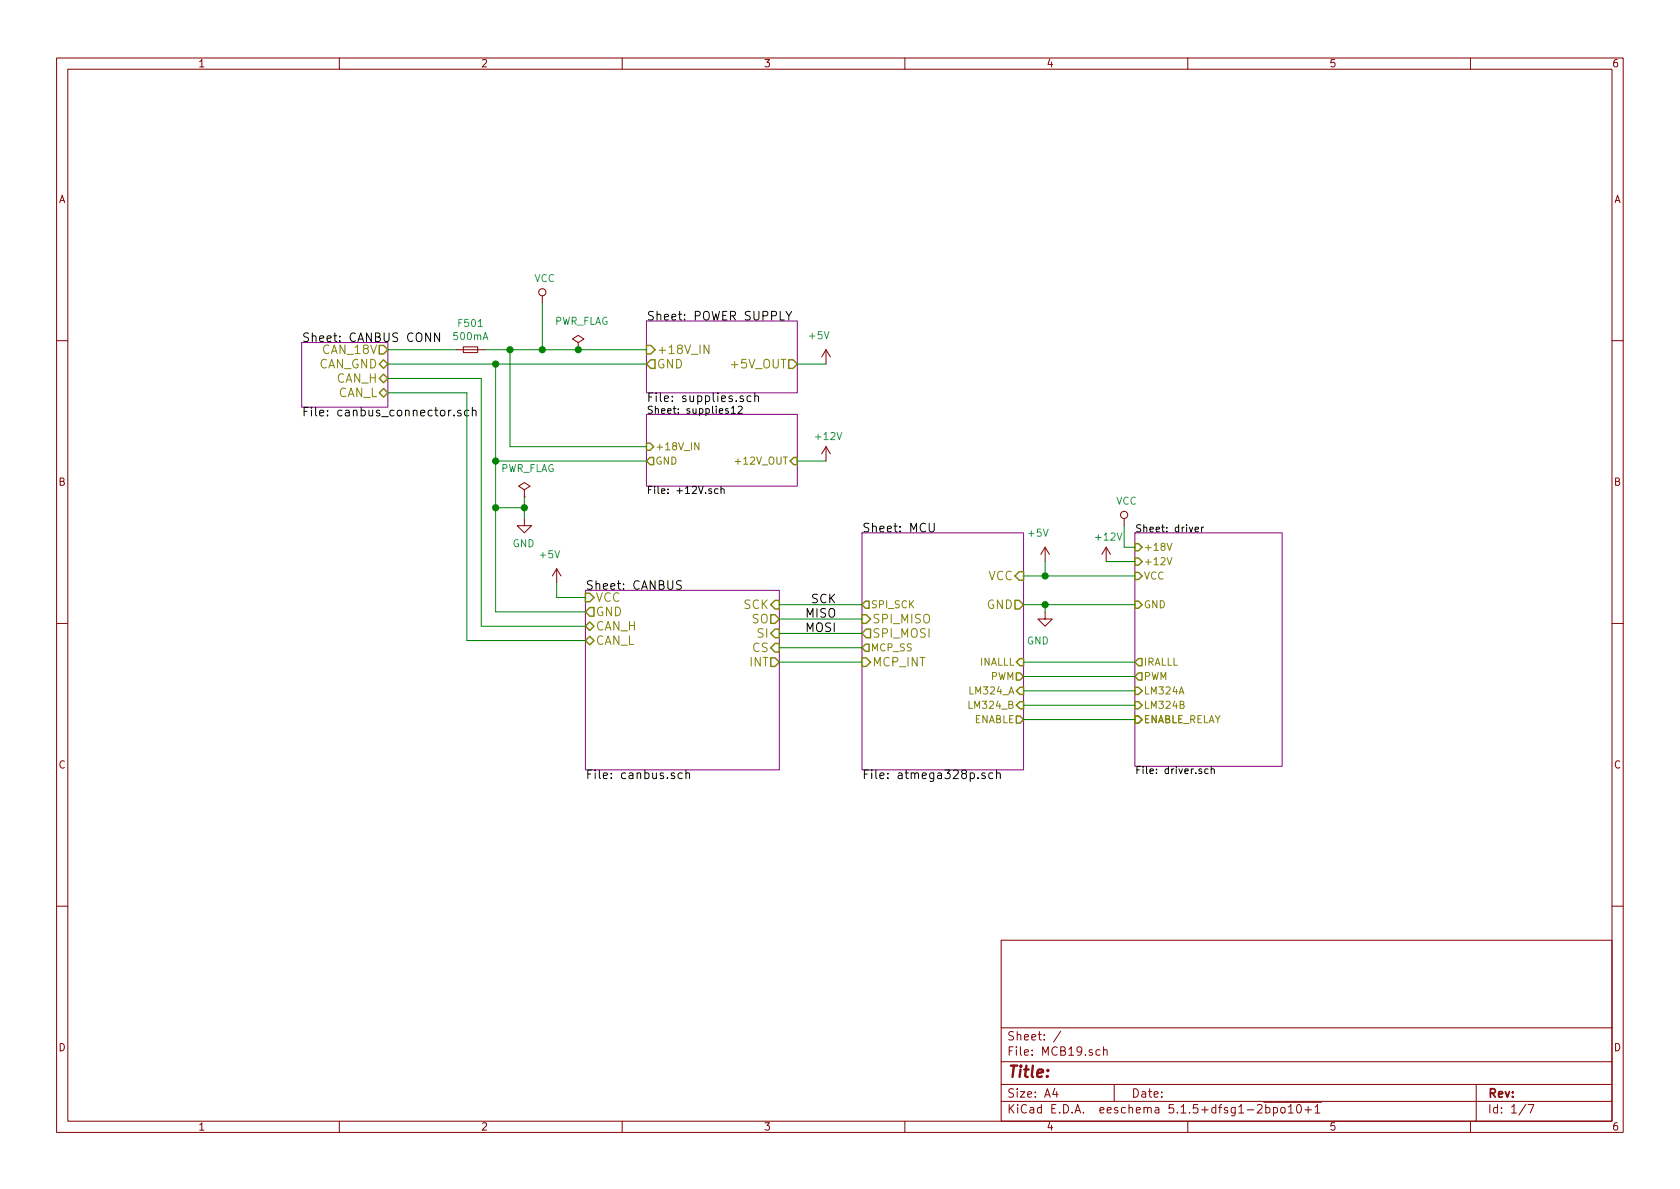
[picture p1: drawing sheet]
EESchema Schematic File Version 4
EELAYER 30 0
EELAYER END
$Descr A4 11693 8268
encoding utf-8
Sheet 1 7
Title ""
Date ""
Rev ""
Comp ""
Comment1 ""
Comment2 ""
Comment3 ""
Comment4 ""
$EndDescr
$Sheet
S 4075 4100 1350 1250
U 5AABFC1B
F0 "CANBUS" 60
F1 "canbus.sch" 60
F2 "SI" I R 5425 4400 60 
F3 "SO" O R 5425 4300 60 
F4 "CS" I R 5425 4500 60 
F5 "SCK" I R 5425 4200 60 
F6 "INT" O R 5425 4600 60 
F7 "GND" O L 4075 4250 60 
F8 "VCC" I L 4075 4150 60 
F9 "CAN_H" B L 4075 4350 60 
F10 "CAN_L" B L 4075 4450 60 
$EndSheet
$Sheet
S 4500 2225 1050 500 
U 5AACFFEF
F0 "POWER SUPPLY" 60
F1 "supplies.sch" 60
F2 "GND" O L 4500 2525 60 
F3 "+5V_OUT" O R 5550 2525 60 
F4 "+18V_IN" I L 4500 2425 60 
$EndSheet
$Sheet
S 2100 2375 600  450 
U 5AAD16DD
F0 "CANBUS CONN" 60
F1 "canbus_connector.sch" 60
F2 "CAN_H" B R 2700 2625 60 
F3 "CAN_L" B R 2700 2725 60 
F4 "CAN_18V" O R 2700 2425 60 
F5 "CAN_GND" B R 2700 2525 60 
$EndSheet
Text Label 5825 4400 2    60   ~ 0
MOSI
Text Label 5825 4300 2    60   ~ 0
MISO
Text Label 5825 4200 2    60   ~ 0
SCK
Wire Wire Line
	2700 2625 3350 2625
Wire Wire Line
	4075 4450 3250 4450
Wire Wire Line
	3250 2725 2700 2725
Wire Wire Line
	5550 2525 5750 2525
Wire Wire Line
	3875 4150 4075 4150
Wire Wire Line
	3450 2525 2700 2525
$Comp
L power:+5V #PWR0105
U 1 1
P 3875 4050
F 0 "#PWR0105" H 3875 3900 50  0001 C CNN
F 1 "+5V" H 3925 4250 50  0000 C CNN
F 2 "" H 3875 4050 50  0001 C CNN
F 3 "" H 3875 4050 50  0001 C CNN
	1    3875 4050
	-1   0    0    -1  
$EndComp
$Comp
L power:+5V #PWR0104
U 1 1
P 7275 3900
F 0 "#PWR0104" H 7275 3750 50  0001 C CNN
F 1 "+5V" H 7325 4100 50  0000 C CNN
F 2 "" H 7275 3900 50  0001 C CNN
F 3 "" H 7275 3900 50  0001 C CNN
	1    7275 3900
	-1   0    0    -1  
$EndComp
Wire Wire Line
	7275 3900 7275 4000
Wire Wire Line
	7275 4000 7125 4000
$Comp
L power:GND #PWR0106
U 1 1
P 7275 4250
F 0 "#PWR0106" H 7275 4000 50  0001 C CNN
F 1 "GND" H 7325 4050 50  0000 C CNN
F 2 "" H 7275 4250 50  0001 C CNN
F 3 "" H 7275 4250 50  0001 C CNN
	1    7275 4250
	-1   0    0    -1  
$EndComp
Wire Wire Line
	7275 4250 7275 4200
Wire Wire Line
	7275 4200 7125 4200
$Comp
L power:+5V #PWR0102
U 1 1
P 5750 2525
F 0 "#PWR0102" H 5750 2375 50  0001 C CNN
F 1 "+5V" H 5800 2725 50  0000 C CNN
F 2 "" H 5750 2525 50  0001 C CNN
F 3 "" H 5750 2525 50  0001 C CNN
	1    5750 2525
	-1   0    0    -1  
$EndComp
$Comp
L power:GND #PWR0103
U 1 1
P 3650 3600
F 0 "#PWR0103" H 3650 3350 50  0001 C CNN
F 1 "GND" H 3655 3427 50  0000 C CNN
F 2 "" H 3650 3600 50  0001 C CNN
F 3 "" H 3650 3600 50  0001 C CNN
	1    3650 3600
	-1   0    0    -1  
$EndComp
Wire Wire Line
	3650 3600 3650 3525
Wire Wire Line
	3650 3525 3450 3525
Wire Wire Line
	3875 4050 3875 4150
Wire Wire Line
	3450 3525 3450 4250
Connection ~ 3450 3525
Wire Wire Line
	4075 4250 3450 4250
Wire Wire Line
	3350 2625 3350 4350
Wire Wire Line
	3350 4350 4075 4350
Wire Wire Line
	3250 2725 3250 4450
Wire Wire Line
	4500 2525 3450 2525
$Comp
L Device:Fuse_Small F501
U 1 1
P 3275 2425
F 0 "F501" H 3275 2610 50  0000 C CNN
F 1 "500mA" H 3275 2519 50  0000 C CNN
F 2 "Fuse:Fuse_1206_3216Metric_Pad1.42x1.75mm_HandSolder" H 3275 2425 50  0001 C CNN
F 3 "~" H 3275 2425 50  0001 C CNN
	1    3275 2425
	-1   0    0    -1  
$EndComp
Wire Wire Line
	6000 4200 5425 4200
Wire Wire Line
	6000 4300 5425 4300
Wire Wire Line
	6000 4400 5425 4400
Wire Wire Line
	6000 4500 5425 4500
Wire Wire Line
	6000 4600 5425 4600
$Sheet
S 6000 3700 1125 1650
U 5AACA401
F0 "MCU" 60
F1 "atmega328p.sch" 60
F2 "SPI_MISO" I L 6000 4300 60 
F3 "SPI_MOSI" O L 6000 4400 60 
F4 "MCP_INT" I L 6000 4600 60 
F5 "VCC" I R 7125 4000 60 
F6 "GND" O R 7125 4200 60 
F7 "SPI_SCK" O L 6000 4200 50 
F8 "MCP_SS" O L 6000 4500 50 
F9 "INALLL" I R 7125 4600 50 
F10 "PWM" O R 7125 4700 50 
F11 "LM324_A" I R 7125 4800 50 
F12 "LM324_B" I R 7125 4900 50 
F13 "ENABLE" O R 7125 5000 50 
$EndSheet
Wire Wire Line
	3450 2525 3450 3200
Wire Wire Line
	4500 2425 3775 2425
Wire Wire Line
	7900 4600 7125 4600
Wire Wire Line
	7125 4700 7900 4700
Wire Wire Line
	7125 4800 7900 4800
Wire Wire Line
	7275 4200 7900 4200
Connection ~ 7275 4200
Wire Wire Line
	7900 4000 7275 4000
Connection ~ 7275 4000
Connection ~ 3450 2525
Wire Wire Line
	4500 3200 3450 3200
Connection ~ 3450 3200
Wire Wire Line
	3450 3200 3450 3525
Wire Wire Line
	4500 3100 3550 3100
Wire Wire Line
	3550 3100 3550 2425
Connection ~ 3550 2425
Wire Wire Line
	3550 2425 3375 2425
$Comp
L power:+12V #PWR0109
U 1 1
P 5750 3200
F 0 "#PWR0109" H 5750 3050 50  0001 C CNN
F 1 "+12V" H 5765 3373 50  0000 C CNN
F 2 "" H 5750 3200 50  0001 C CNN
F 3 "" H 5750 3200 50  0001 C CNN
	1    5750 3200
	1    0    0    -1  
$EndComp
Wire Wire Line
	5550 3200 5750 3200
$Sheet
S 4500 2875 1050 500 
U 5DA09AB7
F0 "supplies12" 50
F1 "+12V.sch" 50
F2 "GND" O L 4500 3200 50 
F3 "+12V_OUT" I R 5550 3200 50 
F4 "+18V_IN" I L 4500 3100 50 
$EndSheet
Wire Wire Line
	7900 4900 7125 4900
Wire Wire Line
	7125 5000 7900 5000
$Comp
L power:PWR_FLAG #FLG0102
U 1 1
P 3650 3450
F 0 "#FLG0102" H 3650 3525 50  0001 C CNN
F 1 "PWR_FLAG" H 3675 3650 50  0000 C CNN
F 2 "" H 3650 3450 50  0001 C CNN
F 3 "~" H 3650 3450 50  0001 C CNN
	1    3650 3450
	1    0    0    -1  
$EndComp
Connection ~ 3650 3525
Wire Wire Line
	3650 3525 3650 3450
$Comp
L power:VCC #PWR0119
U 1 1
P 3775 2100
F 0 "#PWR0119" H 3775 1950 50  0001 C CNN
F 1 "VCC" H 3792 2273 50  0000 C CNN
F 2 "" H 3775 2100 50  0001 C CNN
F 3 "" H 3775 2100 50  0001 C CNN
	1    3775 2100
	1    0    0    -1  
$EndComp
$Comp
L power:VCC #PWR0120
U 1 1
P 7825 3650
F 0 "#PWR0120" H 7825 3500 50  0001 C CNN
F 1 "VCC" H 7842 3823 50  0000 C CNN
F 2 "" H 7825 3650 50  0001 C CNN
F 3 "" H 7825 3650 50  0001 C CNN
	1    7825 3650
	1    0    0    -1  
$EndComp
Wire Wire Line
	7700 3900 7900 3900
$Comp
L power:+12V #PWR0112
U 1 1
P 7700 3900
F 0 "#PWR0112" H 7700 3750 50  0001 C CNN
F 1 "+12V" H 7715 4073 50  0000 C CNN
F 2 "" H 7700 3900 50  0001 C CNN
F 3 "" H 7700 3900 50  0001 C CNN
	1    7700 3900
	1    0    0    -1  
$EndComp
$Sheet
S 7900 3700 1025 1625
U 5D414D87
F0 "driver" 50
F1 "driver.sch" 50
F2 "VCC" I L 7900 4000 50 
F3 "GND" I L 7900 4200 50 
F4 "IRALLL" O L 7900 4600 50 
F5 "PWM" O L 7900 4700 50 
F6 "LM324A" I L 7900 4800 50 
F7 "+12V" I L 7900 3900 50 
F8 "ENABLE" I L 7900 5000 50 
F9 "LM324B" I L 7900 4900 50 
F10 "ENABLE_RELAY" I L 7900 5000 50 
F11 "+18V" I L 7900 3800 50 
$EndSheet
Wire Wire Line
	7825 3800 7900 3800
Wire Wire Line
	7825 3650 7825 3800
Wire Wire Line
	2700 2425 3175 2425
Wire Wire Line
	3775 2100 3775 2425
Connection ~ 3775 2425
Wire Wire Line
	3775 2425 3550 2425
$EndSCHEMATC
